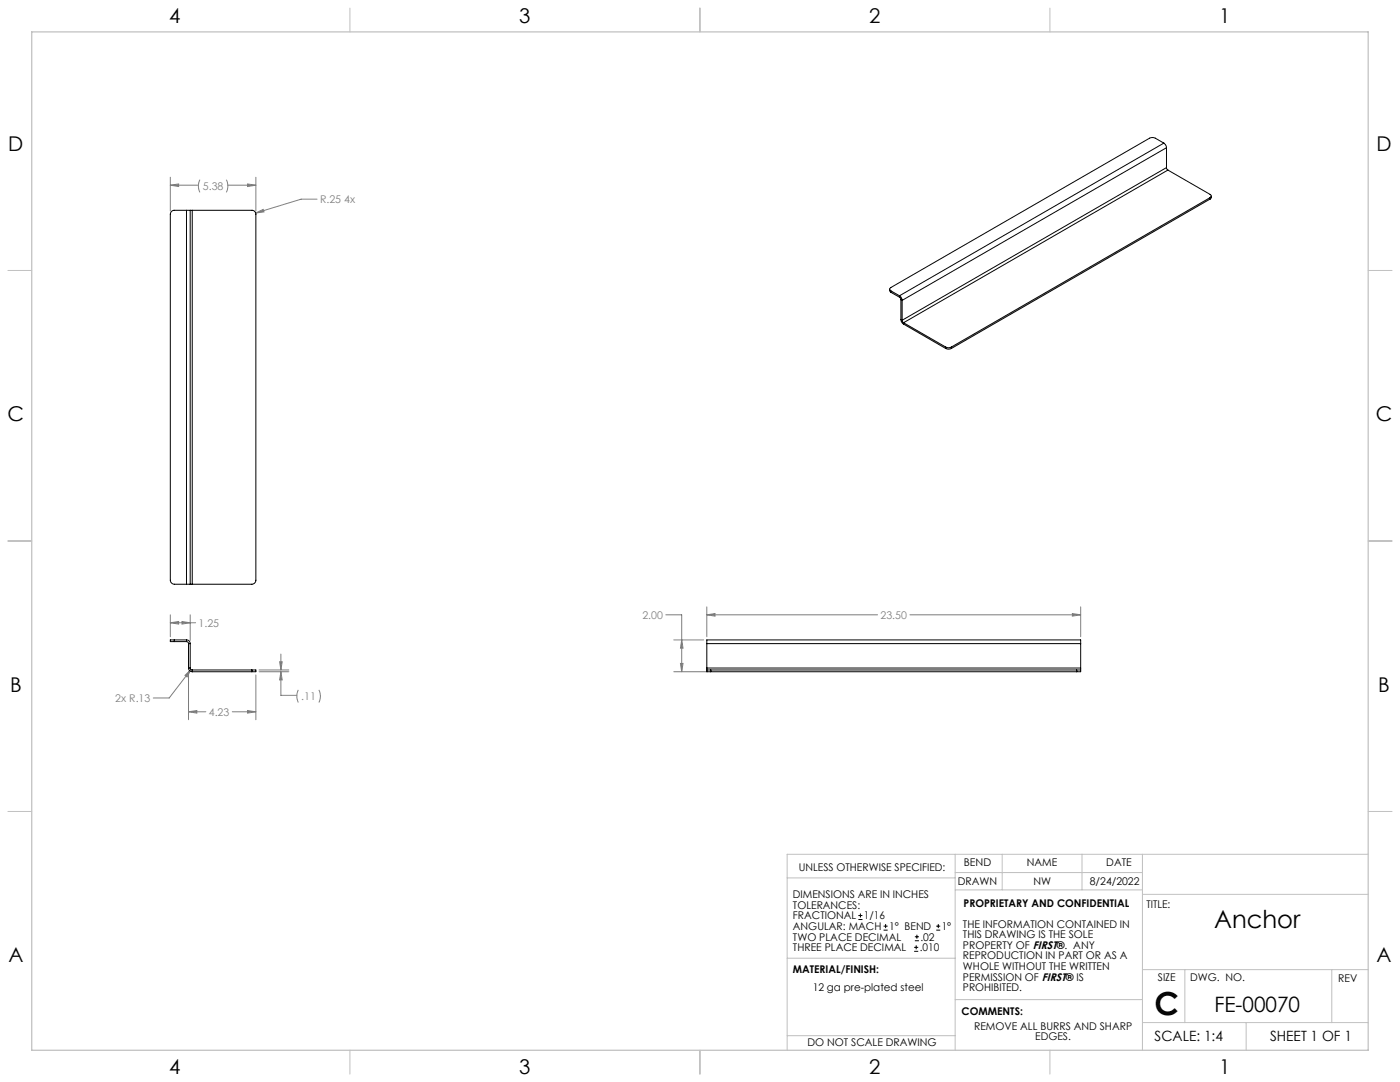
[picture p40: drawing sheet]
<svg xmlns="http://www.w3.org/2000/svg" width="559mm" height="432mm" viewBox="0 0 559 432" stroke-linecap="round" stroke-linejoin="round" font-family="sans-serif">
<defs><g id="words">
<text font-size="12.7" x="460.9" y="405.2">C</text>
<text font-size="9.9" x="484.6" y="370.2">Anchor</text>
<text font-size="8.5" x="484.7" y="404">FE-00070</text>
<g font-size="8.1">
<text x="67.6" y="9.3">4</text>
<text x="207.3" y="9.3">3</text>
<text x="347" y="9.3">2</text>
<text x="486.7" y="9.3">1</text>
<text x="3.3" y="60.1">D</text>
<text x="549.4" y="60.1">D</text>
<text x="3" y="168">C</text>
<text x="549.1" y="168">C</text>
<text x="4" y="276">B</text>
<text x="550.1" y="276">B</text>
<text x="3.3" y="383.9">A</text>
<text x="549.4" y="383.9">A</text>
<text x="67.6" y="428.4">4</text>
<text x="207.3" y="428.4">3</text>
<text x="347" y="428.4">2</text>
<text x="486.7" y="428.4">1</text>
</g>
<g font-size="5.6">
<text x="460.9" y="415.2">SCALE: 1:4</text>
<text x="507" y="415.2">SHEET 1 OF 1</text>
</g>
<g font-size="4.2" fill="#808080">
<text x="81" y="75.8">5.38</text>
<text x="127.8" y="81.1">R.25 4x</text>
<text x="79.3" y="250.1">1.25</text>
<text x="256.4" y="246.9">2.00</text>
<text x="351.5" y="246.9">23.50</text>
<text x="46" y="280.1">2x R.13</text>
<text x="120.3" y="279.4">.11</text>
<text x="83.4" y="285.6">4.23</text>
</g>
<g font-size="4.2">
<text x="318.8" y="347.7">UNLESS OTHERWISE SPECIFIED:</text>
<text x="384.7" y="345.7">BEND</text>
<text x="409.9" y="345.7">NAME</text>
<text x="441.6" y="345.7">DATE</text>
<text x="382.3" y="353.3">DRAWN</text>
<text x="412.5" y="353.3">NW</text>
<text x="435" y="353.3">8/24/2022</text>
<text x="316.5" y="358.5">DIMENSIONS ARE IN INCHES</text>
<text x="316.5" y="362.7">TOLERANCES:</text>
<text x="384.6" y="361.9">PROPRIETARY AND CONFIDENTIAL</text>
<text x="457.6" y="362.3">TITLE:</text>
<text x="316.5" y="371.2">ANGULAR: MACH</text>
<text x="316.5" y="366.9">FRACTIONAL</text>
<text x="344.8" y="366.9">1/16</text>
<text x="354.9" y="371.2">1° BEND</text>
<text x="375.9" y="371.2">1°</text>
<text x="384.4" y="370.2">THE INFORMATION CONTAINED IN</text>
<text x="316.5" y="375.4">TWO PLACE DECIMAL</text>
<text x="367.4" y="375.4">.02</text>
<text x="384.4" y="374.4">THIS DRAWING IS THE SOLE</text>
<text x="316.5" y="379.6">THREE PLACE DECIMAL</text>
<text x="367.1" y="379.6">.010</text>
<text x="384.4" y="378.6">PROPERTY OF FIRST®. ANY</text>
<text x="384.4" y="382.9">REPRODUCTION IN PART OR AS A</text>
<text x="316.5" y="388.4">MATERIAL/FINISH:</text>
<text x="384.4" y="387.1">WHOLE WITHOUT THE WRITTEN</text>
<text x="324.4" y="395.6">12 ga pre-plated steel</text>
<text x="384.4" y="391.3">PERMISSION OF FIRST® IS</text>
<text x="384.4" y="395.6">PROHIBITED.</text>
<text x="462.2" y="391.3">SIZE</text>
<text x="475.1" y="391.3">DWG. NO.</text>
<text x="534.1" y="391.8">REV</text>
<text x="383.8" y="405.1">COMMENTS:</text>
<text x="388.8" y="410.9">REMOVE ALL BURRS AND SHARP</text>
<text x="322.3" y="417.6">DO NOT SCALE DRAWING</text>
<text x="413.2" y="415.2">EDGES.</text>
</g>
</g></defs>
<g fill="none" stroke="#c0c0c0" stroke-width=".4">
<path d="M139.7 3.2v9.5M279.4 3.2v9.5M419.1 3.2v9.5M3.1 107.9h9.6M546.1 107.9h9.5M3.1 215.9h9.6M546.1 215.9h9.5M3.1 323.8h9.6M546.1 323.8h9.5M314.2 350.3h67M381.2 340.9v78.2M381.2 355.1h74.8"/>
<path d="M381.2 348.2h74.8M400 340.9v14.2M431.9 340.9v14.2M456 340.9v78.2M456 356.9h90.1M546.1 340.9h-231.9v78.2M314.2 382.4h67.2M381.2 398.9h74.8M456 387h90.1M472.9 387v21.1M531.6 387v21.1M139.7 419.1v9.6"/>
<path d="M279.4 419.1v9.6M314.2 413.3h67M419.1 419.1v9.6M456 408.1h90.1M497.4 408.1v11"/>
</g>
<path d="M12.7 12.7h533.4v406.4h-533.4z" fill="none" stroke="#c0c0c0" stroke-width=".5"/>
<g fill="none" stroke="#808080" stroke-width=".4">
<path d="M68 73.9l3.3-.5v1zM68 70.7v13.5M68 73.9h11.2M79.8 71.7l-.6 2 .1 1.8 .5 1.3M90.3 71.7l.6 2.3-.6 2.8M90.9 73.9h11.2M98.8 73.4l3.3 .5-3.3 .5zM102.1 70.7v13.5M126.5 79.5h-6.3l-18.1 5.5M102.1 85l3-1.4 .3 1zM68 248.5l3.3-.5v1.1zM68 245.4v8.7"/>
<path d="M68 248.5h10.1M72.6 248l3.3 .5-3.3 .6zM75.9 245.4v10.2M265.7 245.4h6.4v22.7M268.9 255.4h11.9M272.1 255.4l.5 3.3h-1zM282.1 245.4l3.3-.5v1zM282.1 242.2v11.9M282.1 245.4h68.2M363.2 245.4h68.1M428 244.9l3.3 .5-3.3 .5zM431.3 242.2v11.9"/>
<path d="M73.8 269.5l2.4-2.3-1.6 3zM75.2 267.9v19.3M76.2 267.2l-8.7 11.4h-6.3M102.1 269.3v17.9M103.4 267.4h11.9M103.4 268.1h11.9M111.6 264.1h1l-.5 3.3zM112.1 268.1l.5 3.3h-1zM112.1 268.1v9.4h6.4M112.1 261v6.4M119.1 275.3l-.6 2v1.4l.6 1.7M127.3 275.3l.6 2.3-.6 2.8"/>
<path d="M268.9 268.1h13.5M271.6 264.8h1l-.5 3.3zM75.2 284.1l3.4-.5v1zM75.2 284.1h7M92.7 284.1h9.4M98.8 283.6l3.3 .5-3.3 .5z"/>
</g>
<path d="M73.8 269.5l.8 .7 1.6-3zM68 248.5l3.3-.5v1.1zM72.6 248l3.3 .5-3.3 .6zM111.6 264.1h1l-.5 3.3zM112.1 268.1l.5 3.3h-1zM75.2 284.1l3.4-.5v1zM98.8 283.6l3.3 .5-3.3 .5zM282.1 245.4l3.3-.5v1zM428 244.9l3.3 .5-3.3 .5zM271.6 264.8h1l-.5 3.3zM272.1 255.4l.5 3.3h-1zM102.1 85l3.3-.4-.3-1zM98.8 73.4l3.3 .5-3.3 .5zM68 73.9l3.3-.5v1z" fill="#808080"/>
<g fill="none" stroke="#000" stroke-width=".4">
<path d="M464.5 57.1l.6 .6 .5 1.2M464.5 57.1l-3.6-2.1-1.2-.1-.8 .2-103.3 59.7a.69 .69 0 0 0-.5 .6 .69 .69 0 0 0 .5 .7M464.5 57.1l-105.5 60.9M465.6 58.9l-105.5 61M465.6 58.9v8M465.6 66.9l.6 1M465.6 66.9l-105.5 60.9M466.2 67.9l16.8 9.7a.69 .69 0 0 1 .4 .6 .69 .69 0 0 1-.4 .7M466.2 67.9l-105.6 60.9M483 78.9l-103.3 59.6M483 78.9v.5M483 79.4l-103.3 59.7"/>
<path d="M483.4 78.2v.8l-.4 .4M74.4 83.9h1.5M74.4 83.9h-4.8a1.63 1.63 0 0 0-1.6 1.6v146.1a1.7 1.7 0 0 0 1.6 1.6h4.8M74.4 83.9v149.3M75.9 83.9h.8M75.9 83.9v149.3M76.7 83.9h23.8a1.57 1.57 0 0 1 1.6 1.6v146.1a1.63 1.63 0 0 1-1.6 1.6h-23.8M76.7 83.9v149.3M355.1 115.4v.7l.5 .5M355.6 116.1l3.4 1.9M355.6 116.6l3.4 2M355.6 116.1v.5"/>
<path d="M359 118l.6 .6 .5 1.3M359 118.6l.6 1M359 118v.6M359.6 119.6l.5 .3M359.6 119.6v7.9M360.1 119.9v7.9M359.6 127.5l.4 1.3 .6 .5M359.6 127.5l.5 .3M360.1 127.8l.5 1M360.6 128.8l16.9 9.7M360.6 128.8v.5M360.6 129.3l16.9 9.8"/>
<path d="M377.5 138.5l1.1 .3 1.1-.3M377.5 139.1l1.1 .2 1.1-.2M377.5 138.5v.6M379.7 138.5v.6M74.4 233.2h1.5M75.9 233.2h.8M69.6 255.4h-1.6v.6h1.6M69.6 256h4.8M69.6 255.4v.6M69.6 255.4h4.8M74.4 256l.6 .3 .2 .6M74.4 255.4a1.45 1.45 0 0 1 1.5 1.5"/>
<path d="M74.4 255.4v.6M75.2 256.9v9.7M75.2 256.9h.7M75.9 256.9v9.7M282.1 256.9v-1.5h149.2v1.5M282.1 256.9h149.2M282.1 256.9v9.7M431.3 256.9v9.7M75.2 266.6a1.51 1.51 0 0 0 1.5 1.5M75.2 266.6h.7M75.9 266.6l.3 .6 .5 .2M76.7 267.4v.7"/>
<path d="M76.7 268.1h23.8M76.7 267.4h23.8M100.5 267.4h1.6v.7h-1.6M100.5 267.4v.7M282.1 267.4h1.6M282.1 267.4v.7h1.6M282.1 266.6v.8M282.1 266.6h149.2M283.7 268.1h146.1M283.7 267.4h146.1M283.7 267.4v.7M429.8 267.4h1.5"/>
<path d="M429.8 267.4v.7M431.3 267.4v.7h-1.5M431.3 266.6v.8M342.6 367h1.6M342.6 365.4h1.6M343.4 364.6v1.5M352.7 371.2h1.6M352.7 369.6h1.6M353.5 368.8v1.6M364.9 379.7h1.6M364.9 378.1h1.6M365.2 375.4h1.6"/>
<path d="M365.2 373.8h1.6M365.7 377.3v1.5M366 373v1.6M373.7 371.2h1.6M373.7 369.6h1.6M374.5 368.8v1.6"/>
</g>
<use href="#words"/>
</svg>
